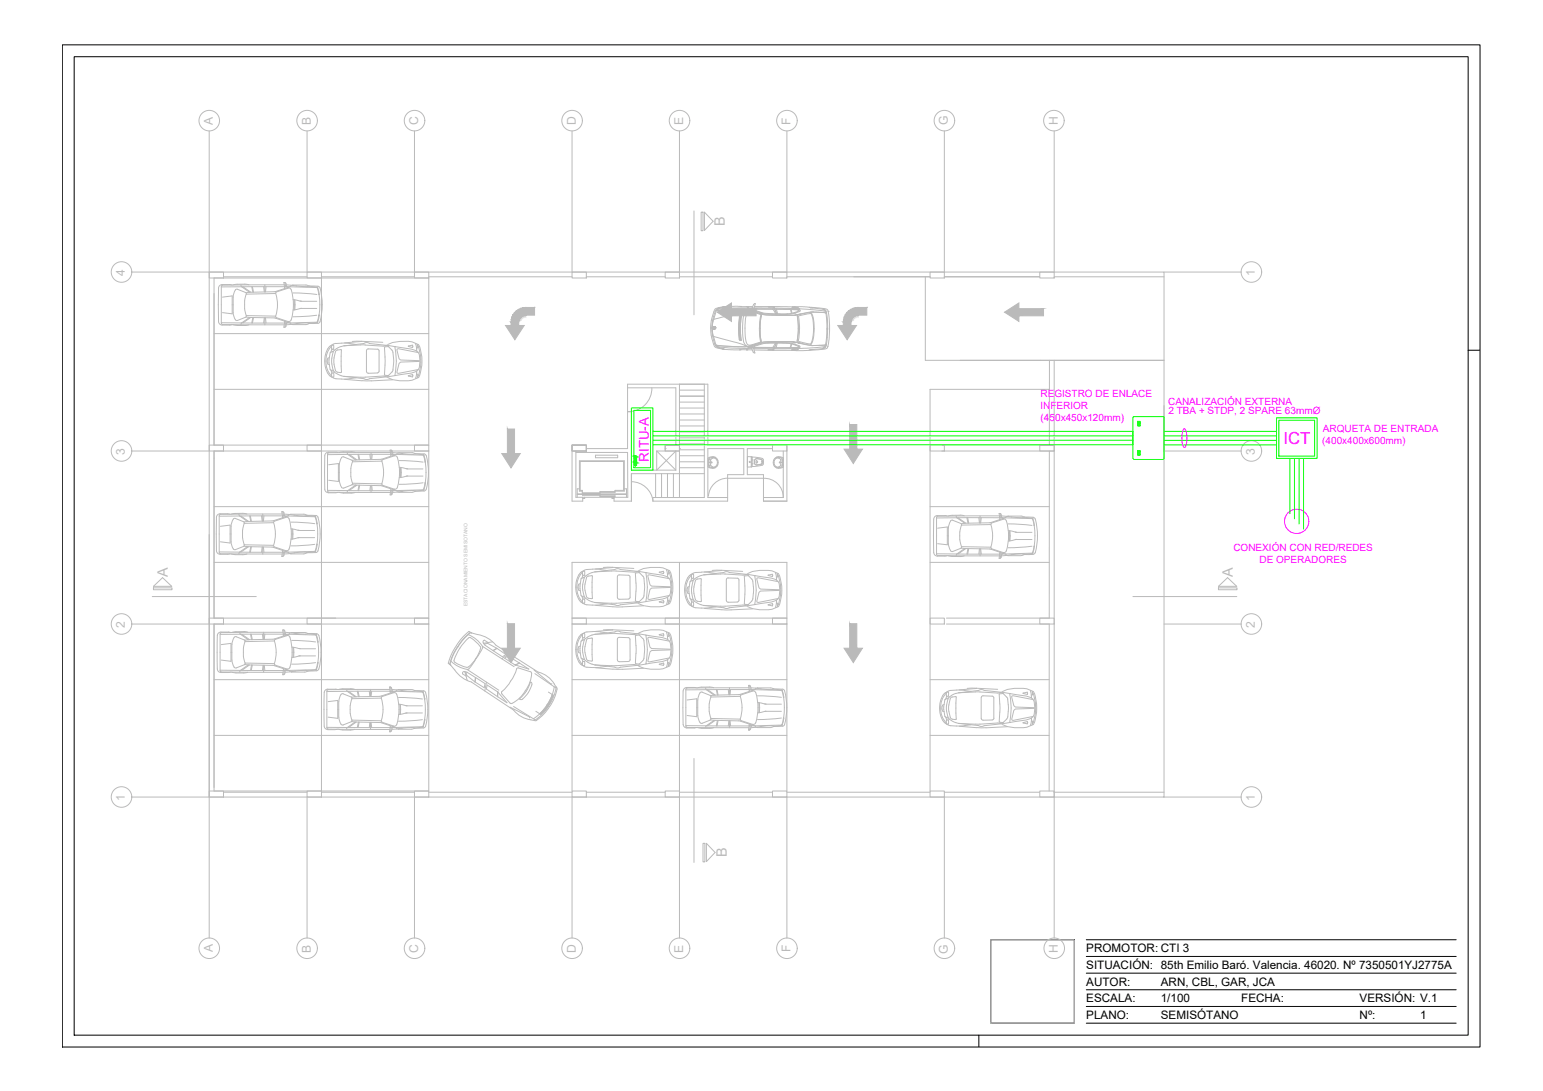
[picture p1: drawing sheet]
<svg xmlns="http://www.w3.org/2000/svg" width="594mm" height="420mm" viewBox="0 0 594 420" stroke-linecap="round" stroke-linejoin="round" font-family="sans-serif">
<defs><g id="words">
<text font-size="6.4" fill="#f0f" x="494.1" y="171">ICT</text>
<g font-size="5.5" fill="#bababa">
<text x="279.1" y="86.9" transform="rotate(-90 279.1 86.9)">B</text>
<text x="64.6" y="222.2" transform="rotate(-90 64.6 222.2)">A</text>
<text x="474.7" y="222.2" transform="rotate(-90 474.7 222.2)">A</text>
<text x="279.9" y="330" transform="rotate(-90 279.9 330)">B</text>
</g>
<text font-size="5.1" fill="#f0f" x="249.8" y="177.8" transform="rotate(-90 249.8 177.8)">RITU-A</text>
<g font-size="4.7" fill="#bababa">
<text x="81.9" y="48" transform="rotate(-90 81.9 48)">A</text>
<text x="119.6" y="48" transform="rotate(-90 119.6 48)">B</text>
<text x="161" y="48" transform="rotate(-90 161 48)">C</text>
<text x="221.6" y="48" transform="rotate(-90 221.6 48)">D</text>
<text x="263" y="48" transform="rotate(-90 263 48)">E</text>
<text x="304.3" y="48" transform="rotate(-90 304.3 48)">F</text>
<text x="365" y="48" transform="rotate(-90 365 48)">G</text>
<text x="407.2" y="48" transform="rotate(-90 407.2 48)">H</text>
<text x="48.1" y="106.3" transform="rotate(-90 48.1 106.3)">4</text>
<text x="483.1" y="106.3" transform="rotate(-90 483.1 106.3)">1</text>
<text x="48.1" y="175.2" transform="rotate(-90 48.1 175.2)">3</text>
<text x="483.1" y="175.2" transform="rotate(-90 483.1 175.2)">3</text>
<text x="48.1" y="241.8" transform="rotate(-90 48.1 241.8)">2</text>
<text x="483.1" y="241.8" transform="rotate(-90 483.1 241.8)">2</text>
<text x="48.1" y="308.4" transform="rotate(-90 48.1 308.4)">1</text>
<text x="483.1" y="308.4" transform="rotate(-90 483.1 308.4)">1</text>
<text x="81.9" y="366.8" transform="rotate(-90 81.9 366.8)">A</text>
<text x="119.6" y="366.9" transform="rotate(-90 119.6 366.9)">B</text>
<text x="161" y="367.1" transform="rotate(-90 161 367.1)">C</text>
<text x="221.6" y="367.2" transform="rotate(-90 221.6 367.2)">D</text>
<text x="263" y="366.9" transform="rotate(-90 263 366.9)">E</text>
<text x="304.3" y="366.7" transform="rotate(-90 304.3 366.7)">F</text>
<text x="365" y="367.3" transform="rotate(-90 365 367.3)">G</text>
<text x="407.2" y="367.1" transform="rotate(-90 407.2 367.1)">H</text>
</g>
<g font-size="4.5">
<text x="418.2" y="366.7">PROMOTOR: CTI 3</text>
<text x="418.2" y="373.2">SITUACIÓN: 85th Emilio Baró. Valencia. 46020. Nº 7350501YJ2775A</text>
<text x="418.2" y="379.6">AUTOR:</text>
<text x="446.9" y="379.6">ARN, CBL, GAR, JCA</text>
<text x="418.2" y="386">ESCALA:</text>
<text x="446.9" y="386">1/100</text>
<text x="477.9" y="386">FECHA:</text>
<text x="523.5" y="386">VERSIÓN: V.1</text>
<text x="418.2" y="392.4">PLANO:</text>
<text x="446.9" y="392.4">SEMISÓTANO</text>
<text x="523.5" y="392.4">Nº:</text>
<text x="546.8" y="392.5">1</text>
</g>
<g font-size="3.9" fill="#f0f">
<text x="400.6" y="152.7">REGISTRO DE ENLACE</text>
<text x="449.8" y="156">CANALIZACIÓN EXTERNA</text>
<text x="400.5" y="157.4">INFERIOR</text>
<text x="449.9" y="159.4">2 TBA + STDP, 2 SPARE 63mmØ</text>
<text x="400.7" y="162.1">(450x450x120mm)</text>
<text x="509.3" y="166.5">ARQUETA DE ENTRADA</text>
<text x="509.1" y="171.1">(400x400x600mm)</text>
<text x="474.9" y="212.3">CONEXIÓN CON RED/REDES</text>
<text x="484.9" y="216.9">DE OPERADORES</text>
</g>
<text font-size="1.9" fill="#bababa" x="180" y="233.5" transform="rotate(-90 180 233.5)">ESTACIONAMIENTO SEMISOTANO</text>
</g></defs>
<!-- layer: CAJETIN -->
<path d="M24 17.3h545.8v385.9h-545.8zM28.6 21.8h536.7v376.9h-536.7zM565.3 134.9h4.5M381.5 361.9h32.1v32.1h-32.1zM418.2 374.8h142.4M418.2 368.3h142.4M418.2 361.9h142.4M376.9 398.7v4.5M418.2 394h142.4M418.2 387.6h142.4M418.2 381.2h142.4" fill="none" stroke="#000" stroke-width=".39"/>
<!-- layer: 0 -->
<g fill="none" stroke="#bababa" stroke-width=".39">
<path d="M80.5 104.8h367.7v202.2h-367.7zM82.4 107.1h82.7v64.3h-82.7zM86 106.6h32.2M123.8 106.6h35.8M123.8 107.1v64.3M165.1 106.6h55.1M225.7 106.6h30.4M261.6 106.6h35.8M303 106.6h55.1M356.3 106.6v32.2h91.9M363.6 106.6h36.6M405.9 106.6h42.3"/>
<path d="M82.4 128.5h82.7M404.1 138.8l-.1 32.6M405.9 138.8v168.2M82.4 149.9h82.7M241.6 158.5h1.5v22.6h17.1v-7.4M241.6 149.4h18.6v22M261.6 148v34.4h-18.5v10.6h-6.7v-1.5h5.3l-.1-17.3h-19.9M271.2 148v43.6h-19.8v1.4h28.7v-10.2h6.3v-10h-13.9v18.8h7.6M404.1 149.9h-46v154.7M448.2 156.2v17.5M82.4 173.7h82.7v64.3h-82.7zM123.8 173.7v64.3"/>
<path d="M220.2 171.4v21.6h4.2v-1.5h-2.7v-17.8M256.1 172.8h.1M261.6 172.8h.1M297.4 171.4h-24.9v-23.4h-30.9v24.8h-15.9M301.6 173.7v17.9h-7.7M303 171.4v21.6h-9.1v-10.2h-6.2v-10h9.7M362.6 173.7h43.2M362.6 171.4h43.2M404 173.7v64.3h-39.6M82.4 195.1h82.7M280.1 184.2h13.8M358.1 195.1h45.9"/>
<path d="M80.5 205.9v101.1M82.4 216.6h82.7M220.2 216.6h82.8v21.4h-82.8zM261.6 216.6v21.4M358.1 216.6h45.9M82.4 240.3h82.7v64.3h-82.7zM123.8 240.3v64.3M261.6 240.3v64.3M364.4 240.3h39.6l-.1 64.3M82.4 261.7h82.7M220.2 261.7h82.8M358.1 261.7h45.8"/>
<path d="M82.4 283.2h82.7M220.2 283.2h82.8M358.1 283.2h45.8M86 305.1h32.2M123.8 305.1h35.8M165.1 305.1h55.1M220.2 304.6v-64.3h82.8v64.3M225.7 305.1h30.4M261.6 305.1h35.8M303 305.1h55.1M363.6 305.1h36.6M405.8 305.1h42.4"/>
<path d="M381.5 361.9h32.1v32.1h-32.1z"/>
<circle cx="80.6" cy="46.5" r="4"/>
<circle cx="118.2" cy="46.5" r="4"/>
<circle cx="159.6" cy="46.5" r="4"/>
<circle cx="220.3" cy="46.5" r="4"/>
<circle cx="261.6" cy="46.5" r="4"/>
<circle cx="303" cy="46.5" r="4"/>
<circle cx="363.6" cy="46.5" r="4"/>
<circle cx="405.8" cy="46.5" r="4"/>
<circle cx="46.8" cy="104.8" r="4"/>
<circle cx="481.8" cy="104.8" r="4"/>
<circle cx="46.8" cy="173.7" r="4"/>
<circle cx="481.8" cy="173.7" r="4"/>
<circle cx="46.8" cy="240.3" r="4"/>
<circle cx="481.8" cy="240.3" r="4"/>
<circle cx="46.8" cy="306.9" r="4"/>
<circle cx="481.8" cy="306.9" r="4"/>
<circle cx="80.6" cy="365.2" r="4"/>
<circle cx="118.2" cy="365.2" r="4"/>
<circle cx="159.6" cy="365.2" r="4"/>
<circle cx="220.3" cy="365.2" r="4"/>
<circle cx="261.6" cy="365.2" r="4"/>
<circle cx="303" cy="365.2" r="4"/>
<circle cx="363.6" cy="365.2" r="4"/>
<circle cx="405.9" cy="365.2" r="4"/>
</g>
<!-- layer: SIMBOLOGIA -->
<g fill="#bababa" stroke="#bababa" stroke-width=".39">
<path d="M193.2 249.6h7.1l-3.5 5.6z"/>
<path d="M325 249.6h7l-3.5 5.6z"/>
<path d="M386.7 120.2l5.6-3.5v7.1z"/>
<path d="M322.6 125.3h7.2l-3.6 5.6z"/>
<path d="M276.1 120.2l5.5-3.5v7.1z"/>
<path d="M194.6 125.3h7.2l-3.6 5.6z"/>
<path d="M325 173h7l-3.5 5.5z"/>
<path d="M193.2 174.7h7.1l-3.5 5.5z"/>
<path d="M195.4 240.2l2.7 9.4v-9.4zM195.4 240.2l2.7 9.4h-2.7z"/>
<path d="M327.1 240.2l2.8 9.4v-9.4zM327.1 240.2l2.8 9.4h-2.8z"/>
<path d="M392.3 121.6h9.5v-2.7zM392.3 118.9h9.5l-9.5 2.7z"/>
<path d="M330.3 121.4h3.4v-3zM330.3 118.4h3.4l-3.4 3z"/>
<path d="M329.3 118.5l1-.1v3zM329.3 118.5l.5 2.9h.5zM328.4 118.7l.9-.2 .5 2.9zM328.4 118.7l1 2.8 .4-.1zM327.5 119.2l.9-.5 1 2.8zM327.5 119.2l1.5 2.5 .4-.2zM326.7 119.7l.8-.5 1.5 2.5zM326.7 119.7l1.9 2.3 .4-.3zM326 120.4l.7-.7 1.9 2.3zM326 120.4l2.3 1.9 .3-.3zM326 120.4l2.3 1.9-2.9-1.1zM325.4 121.2l2.6 1.5 .3-.4zM325.4 121.2l2.6 1.5-3-.6zM325 122.1l2.8 1 .2-.4zM325 122.1l2.8 1h-3zM324.8 123.1l2.9 .5 .1-.5zM324.8 123.1l2.9 .5-3 .4zM324.7 124h2.9l.1-.4z"/>
<path d="M324.7 124l2.9 1.3v-1.3zM324.7 124l2.9 1.3h-2.9z"/>
<path d="M281.6 121.6h9.5v-2.7zM281.6 118.9h9.5l-9.5 2.7z"/>
<path d="M202.4 121.4h3.4v-3zM202.4 118.4h3.4l-3.4 3z"/>
<path d="M201.4 118.5l1-.1v3zM201.4 118.5l.5 2.9h.5zM200.5 118.7l.9-.2 .5 2.9zM200.5 118.7l1 2.8 .4-.1zM199.6 119.2l.9-.5 1 2.8zM199.6 119.2l1.5 2.5 .4-.2zM198.8 119.7l.8-.5 1.5 2.5zM198.8 119.7l1.9 2.3 .4-.3zM198.1 120.4l.7-.7 1.9 2.3zM198.1 120.4l2.2 1.9 .4-.3zM198.1 120.4l2.2 1.9-2.8-1.1zM197.5 121.2l2.6 1.5 .2-.4zM197.5 121.2l2.6 1.5-3-.6zM197.1 122.1l2.8 1 .2-.4zM197.1 122.1l2.8 1h-3.1zM196.8 123.1l3 .5 .1-.5zM196.8 123.1l3 .5-3 .4zM196.8 124h2.9l.1-.4z"/>
<path d="M196.8 124l2.9 1.3v-1.3zM196.8 124l2.9 1.3h-2.9z"/>
<path d="M327.1 163.5l2.8 9.5v-9.5zM327.1 163.5l2.8 9.5h-2.8z"/>
<path d="M195.4 165.2l2.7 9.5v-9.5zM195.4 165.2l2.7 9.5h-2.7z"/>
</g>
<!-- layer: AUTOS -->
<g fill="none" stroke="#bababa" stroke-width=".39">
<path d="M85.2 110.3v14.2M85.7 114.4l3.7-.4v6.9l-3.7-.5M89.3 109.8l-3.8-.2-1.1 .5-.3 .8v6.5v6.5l.3 .7 1.1 .6 3.8-.2M90.6 111.7l-.8 2.2v6.5M91.5 111.4l-.9 .3M91.5 111.4l3.1 1.2M92.8 109.7l.2 .7 3.1 2.2M93.5 110.4l3 2.1M94.2 115.9v3M94.2 118.9l.6 2.7M94.6 112.6l.3 .4-.7 2.8M95.9 109.7l-1.6-.3-4.7 .4"/>
<path d="M96.1 112.6l-1.4 .1M96.9 110.4l.5 2.1M97.2 110.4l.4 2.1M101.5 110.4l.3 2M102 109.7v2.7M102.4 110.4l-.2 2M106.1 113l-11.3 .3M109.5 109.7l-23.8 .1-.5 .5M109.5 110.4l-24.3 .1M109.6 110.4l-.1 .7M109.6 110.4l12.6 .3M109.6 110.6l-.3-1.8 .7 .2 .3 1.3 .7 .3"/>
<path d="M109.7 108.8l.3 1.7M110.2 109.7l2.4 .2M110.9 111l-4.5 1.5-.3 .3a15.3 15.3 0 0 1 0 9.2l.3 .3 4.5 1.5M110.9 111h.7a15 15 0 0 1 1.2 9.3l-.7 2.9-.5 .5-.7 .1M112.1 109.8l-.4 .6-5.8 1.9-9.8 .3M112.6 109.9l5.2-.1 1.2 .4M112.6 109.9l1.6 .2M112.8 112.8l9.2 .6M112.8 115.4l2.7 .6M113.3 115.4v4M113.5 115.5v3.8M114 110.1l4.2 .3 .8-.2"/>
<path d="M115.5 115.9l.6 .1M115.6 115.9l.3 .1M115.9 118.8h-.3M116.1 116h5.8M119 110.2l3.2 .5 .6 2.8M119 110.2h3.4M121.9 118.8h-6l-3.1 .6M122.2 110.6h.1M122.2 110.6l.2 .2M122.3 110.8l.6 2.7M122.4 110.2l.3 .1a8.3 8.3 0 0 1 1.3 5.4l-.1 4.1a7.8 7.8 0 0 1-1.2 4.7h-.3M122.9 113.5l.2 3.9-.2 3.9"/>
<path d="M276.5 118.9l-.7 .7 8-.4 4.1 .1M276.5 118.9h.1M278.7 118.2l-2.2 .7M278.8 118.2h.1M284.9 118l-6.1 .2M285 118h.1M285.1 118l2.5 .1M285.1 118h.1M287.5 119.5l-2.9 1.1-10 2.5M287.6 119.5l.4-.1 5.1 1.6a33.3 33.3 0 0 0-.1 10.9l-5.5 1.4M287.6 118.1l.9 1-.6 .2M287.6 118.1h.1"/>
<path d="M287.6 118.1h2.2M287.7 118.1l.1 .1M287.7 118.1h.1M287.8 118.2h.1M287.8 118.2l.8 .9M287.9 119.3h-6.4l-5.7 .3-1.3 3.8M287.9 119.3a4.7 4.7 0 0 0-1.9 4.6l-.1 3.8a7.4 7.4 0 0 0 1.1 5.2l.7 .5M287.9 119.3h.1M288.6 119.1h.1M288.9 119l1.7 .6M288.9 119l-.3 .1M289.5 119h-.6"/>
<path d="M289.5 118.8v.4l.6-.2M289.5 118.8h.1M289.6 118.6h-7.4l-6 .6M289.6 118.6a1.53 1.53 0 0 1 1.1-1.7l-.4 1.8M289.6 118.6l-.1 .2M290.1 119h.3M290.3 118.7l-.2 .3M290.3 118.7h.1M290.3 118.6l7.8 .1M290.4 119l.2 .6M290.4 119.1h7.2M290.5 118.1h7.2"/>
<path d="M290.7 119.5l3.4 1.1 4.5 .2M295.9 118.2h1.6zM297.6 118.1h.1M297.7 118.1l7.4 .1M297.7 118.1h.1M297.7 118.1l.1 .1M297.7 118.1l.2 .1M297.8 118.2h.1M297.8 118.2l.4 .8M297.9 118.2l.3 .8M297.9 118.2h.1M298.2 119h-7.8"/>
<path d="M298.2 118.7l9.4 .2M298.2 119h-.7l1.1 1.8M298.2 119l.8 1.8M298.2 119l9.5 .3M298.2 119h.7l.5 1.8M298.2 119h.1M298.9 119.1l5.4 .1M304.6 119.2l2.5 .1 .5 .3a13.5 13.5 0 0 1-8.2 1.2M305 118.4h1.6zM305.1 118.2h.5M305.1 118.2h.1M305.3 118.8l2.3 .1"/>
<path d="M305.6 118.2h.2a1.7 1.7 0 0 1 1.9 1M305.6 118.2h4.2l2.2 .3M307.1 118.4l.7 .9a.41 .41 0 0 1 .3 .4 .41 .41 0 0 1-.5 .4l-1.6 .5M307.2 119.3h.1M307.7 118.9l3.5 .2a15.8 15.8 0 0 1 6.6 1l.2 .3M307.7 119.2v.1M307.9 119.3l.1 .1M311.7 118.3l4.2 .4a2.92 2.92 0 0 1 2.9 .8v.4M312 118.5l.6 .1M312 118.5l.2 .1M312.6 118.6h.1M312.7 118.6l3.1 .4a2.25 2.25 0 0 1 2.2 .8 32.7 32.7 0 0 1-.3 14.1l-5.2 .7"/>
<path d="M317.2 119.2l-.4-.1 1.1 .7 .3 .7M318.8 119.9a32.2 32.2 0 0 1-.4 14.2l-1.3 .4-5.5 .4M318.8 119.9h.1M85.2 124.3l25.2 .1M85.2 124.5l.5 .5M85.7 125l23.8 .1M89.6 125l4.7 .3 1.6-.2M89.8 120.4l.2 1.4 .6 1.3M94.6 122.2l-3.1 1.2-.9-.3M94.7 122.1l1.4 .2M94.8 121.5l11.3 .3M94.8 121.6l-.2 .5"/>
<path d="M96.1 122.3l-3.1 2.1-.2 .7M96.1 122.3l9.7 .1 5.9 1.9 .4 .6M96.5 122.3l-3 2.1M97.4 122.3l-.5 2.1M97.6 122.3l-.4 2.1M101.8 122.4l-.3 2M102 122.4v2.7M102.2 122.4l.2 2M109.5 123.6l.1 .7M110 124.3l-.3 1.7M111 124.1l-.7 .3-.3 1.4-.7 .2 .3-1.8M114.2 124.6l-1.6 .3"/>
<path d="M119 124.6l-1.2 .4-7.6 .1M119 124.6l-.8-.3-4.2 .3M121.9 121.4l-9.1 .6M122.2 124.1l-11.8 .3M122.2 124.1l-3.2 .5M122.2 124.1h.1M122.4 124.5l-3.4 .1M122.8 121.3l-.6 2.8M122.9 121.3v.2M122.9 121.5l-.7 2.6M125 139a8 8 0 0 0 2 5.7M126.6 139.5l.5 2.8 1.3 .6"/>
<path d="M126.8 137.7a1.54 1.54 0 0 0-.8 1.4 1.54 1.54 0 0 0 .8 1.4M127.6 133l-.6 .4a7.5 7.5 0 0 0-2 5.7M127.7 133.3a8.9 8.9 0 0 0 0 11.5M127.7 133v1.4M127.7 134.3l-.4 1.4M128.1 132.8l-.3 .1M128.2 135.7l-.5 3.1 .5 3.7M128.4 132.9l-.7 .1M128.4 135.3l-1.3 .5-.4 3.7M128.4 132.8v1.7h-.7M128.6 137.8l.1 2.5M129.1 135.5l-.5 2.3"/>
<path d="M129.3 132.3l-1.2 .4M129.6 134.2l-1.3 1.4M131.3 133.4l-1.7 .8M131.4 134.9l.1 8.3-.3 .3M131.5 134.9l-.3-.3-1.5 .2-.5 .7M134.7 132.3l2.4 .4M134.7 132.3h-5.4M135.7 131.5l11.7 .3M139.3 131.5l-6.6 .5M140.6 132.9l7 .4 1.6-.4M140.6 132.8l-8.1 .3-1.2 .4M142.2 132.3l7.1 .8"/>
<path d="M142.2 132.2l-1.2-.3-.9 .4-7.7 .9M145.3 134.5l-3.5-.1-.6 .3-.1 8.4M145.3 134.5l.5 .1 .2 .5-.1 8.1-.6 .4-3.5 .2M148.2 137.4l-.2 6.9 1.5 .4M149.3 132.7a14.6 14.6 0 0 1 11.8 0 13.7 13.7 0 0 1 1.4 6.2M149.3 133l2.7 .5M149.4 133.5l-1.4 .3 .2 3.7M149.5 133.4l.2 .1M149.6 133.6l1.5 1.5 .2 .6M151.3 135.7a20.3 20.3 0 0 1 0 7l-1.8 1.9M157.2 133.3l1.6-.4 .1 .4M157.3 133.3v.1"/>
<path d="M158.9 133.2v.7l-1.7-.5M160 132.3l.4 2.4M160.4 134.7v.5M160.8 132.9a15.6 15.6 0 0 1 0 12.3M160.8 132.7l.1 1.2-.6 .2M160.9 135.8l-7.6-1.5-.5 .4 .9 3.5 .5 .4 7.3 .3M161.5 139.2l-7.3 .2-.5 .6-.9 3.3 .5 .5 7.7-1.5M161.7 139l-.3-2.4-.4-1-1-.6-1.6-.5-6.4-1 .6 5.6-.6 5.6 6.4-1 1.6-.5 1-.7 .4-1 .3-2.4M162.5 139.1a15 15 0 0 1-1.3 6.3 13.3 13.3 0 0 1-11.9 0M274.1 126.4l.3 2.7zM274.1 126.1v.3M274.4 123.2l1.3-3.9 .8-.6 2.2-.5h-.3a3.9 3.9 0 0 0-3.3 1.1 16.3 16.3 0 0 0 .3 14.3l3.1 .8-2.3-.7-.7-.4-1.2-4"/>
<path d="M274.4 129.1l1.3 3.8M274.5 123.4l-.4 2.7zM274.5 123.4l-.4 2.9 .4 2.9M274.6 126.2v.1M274.6 129.4l9.8 2.8 2.9 1.1M274.6 126.3h.1M274.6 126.3v.1M274.6 126.4l.1 .1M274.6 126.1v.1M274.6 126.1v.4M274.7 126.5v.1M274.7 126.1h-.1"/>
<path d="M274.7 126l-.1 .1M274.7 126l-.1 .5M274.7 126.5h.1M274.7 126h.1M274.7 126v.6M274.7 126.3h.1M274.7 126.2v.1M274.7 126.6l.1 .1M274.7 126.2h.1M274.8 126.6h.1M274.8 126.3v.4M274.8 125.9l-.1 .3"/>
<path d="M274.8 126.3v.1M274.8 126.5h.1M274.8 126.1h.1M274.8 126.1v.1M274.8 125.8l-.1 .2M274.8 125.9v.3M274.8 126v.1M274.8 126.6l.1 .1M274.8 125.9h.1M274.9 125.9l-.1 .2M274.9 126.5h.1M274.9 126.7h.1"/>
<path d="M274.9 125.9h-.1M274.9 126.6h.1M274.9 125.9v.8M274.9 126.5v.2M274.9 126l-.1 .1M274.9 125.9v.1M275 126h-.1M275 126h.1M275 125.9h-.1M275 125.9h.1M275 125.9v.4M275 126.5v.2"/>
<path d="M275 126.5l-.1 .2M275 126.5h.1M275 126.6h.1M275 126.1h.1M275.2 126.5h.1M275 126.7h.1M275 126l.1 .1M275.1 125.9h.1M275.1 126v.1M275.1 126.1h.1M275.1 126.6h.1M275.1 126.5h.1"/>
<path d="M275.1 125.9v.7M275.1 126.5h-.1M275.1 125.9l.1 .1M275.1 126.6l-.1 .1M275.1 126h.1M275.1 126.4h.1M275.1 126.1v.1M275.1 126.6v.1M275.1 126.2h.1M275.1 126.3v.1M275.1 126.2l.1 .1M275.2 126.3h-.1"/>
<path d="M275.2 126h.1M275.2 126.3h.1M275.2 126l-.1 .1M275.2 126.1h.1M275.2 126.2h.1M275.2 126v.6M275.2 126.5l-.1 .1M275.2 126.5v.1M275.2 126.1v.1M275.3 126.4l-.1 .1M275.3 126.1v.2M275.3 126v.1"/>
<path d="M275.3 126.3v.1M275.3 126.4v.1M275.7 132.9l7.1 .6h5l.6 .2-.4 .3M275.7 132.9l8.2 .6 3.8-.1M275.7 132.9l.6 .7M276 133.4l4.5 .6 7.3 .2M276.3 133.6h.1M276.4 133.6l2.2 .9M278.6 134.5h.1M278.7 134.5l6.3 .2M284.8 121.8l.6-.2a38.8 38.8 0 0 0 0 9.5l-.6-.1a22.6 22.6 0 0 1 0-9.2zM284.8 121.9l.6-.1-.4 4.6 .4 4.6h-.4a19.7 19.7 0 0 1-.2-9.1z"/>
<path d="M285 134.7h4.6M285 134.7h.1M285.1 121.8l-.4 3.8 .3 5.4M285.2 121.7l-.4 3.9 .3 5.5M287.5 134.7h.1M287.6 134.6h.1M287.6 134.6v.1M287.7 133.4h.1M287.8 120.2l1.2-.3 3.9 1.3a29.8 29.8 0 0 0-.1 10.5l-4.1 1.2a1.64 1.64 0 0 1-1.6-2l-.3-3.4a13.8 13.8 0 0 1 1-7.3zM287.8 134.3l-.2 .3M287.9 134.2h1.6M288 134l-.2 .3"/>
<path d="M288 134h.1M288.4 133.7l-.8 .9M288.4 133.7h.1M288.4 133.7h.3M289.3 133.8h-.6l1.9-.5-.4 .6M289.3 133.9v.1M289.3 134l.2 .2M289.9 133.9l-.6-.3v.3M289.9 133.9h.1M289.9 133.9h.3M289.9 133.9l.6 2a1.65 1.65 0 0 1-1-1.7M290.2 134.2h17.3l-2.3 .1"/>
<path d="M290.2 133.9l7.9 .1M290.3 134.8l7.2 .1M290.3 133.8h7.2M292.6 132.1l-4.6 1.4 .4 .2 4.4-1.3M292.6 132.1h.1M292.6 132.1l1.4-.4 3.1-.2 7.4 .1 3 .5-4.3-.5a43.2 43.2 0 0 0-10.6 .5zM292.7 120.7a48 48 0 0 0 12.1 .7l2.8-.3-2.5 .4h-6.3l-3.7-.2-2.4-.5a.6 .6 0 0 1 .6 .4 .6 .6 0 0 1-.2 .6 29.7 29.7 0 0 0 0 10.1l-.5 .2M292.7 120.7h.1M292.8 132.4h.1M292.8 132.4a39.8 39.8 0 0 1 13 .1h.1M292.9 120.5l1.9 .4 3.3 .2a22.5 22.5 0 0 0 7.9-.5M292.9 120.5l-4.4-1.4-.4 .2 4.6 1.4"/>
<path d="M292.9 120.5h.1M295.8 134.7h1.6zM297.5 134.9h8M297.5 134.9h.1M297.7 134.8l-.2 .1M297.7 134.8h.1M297.8 134.7l-.3 .2M298.1 133.9l.8-1.7-.8 1.7M298.1 134l-.4 .8M298.1 134l-.3 .8M298.1 133.9v.1M298.5 132.2l-4.5 .1-3.4 1"/>
<path d="M298.5 132.2l-1.1 1.7 .7 .1M298.5 132.2h.7M298.6 120.8h.8M298.8 133.9h5.4M299.2 132.2l-.4 1.7h-.7M299.2 132.2a14.1 14.1 0 0 1 8.3 1.2l-.6 .4-2.5 .1M304.6 132.4l-.4 1.5h.2M304.8 134.7h1.7zM304.8 132.5l-.4 1.4M304.9 120.6l-.3-1.4h-.3l.4 1.5M305 134.9h.1M305.9 132.5l1.3 .5a.54 .54 0 0 1 .6 .1 .54 .54 0 0 1 .1 .6l-.9 1"/>
<path d="M305.9 132.5h.1M306 120.6h.1M306.9 134.7h.1M307 133.8h.1M307.5 132.1h.1M307.5 132.1h.2M307.5 121.7l4.7-1a17 17 0 0 1-.1 11.8l-4.6-1.1a35.4 35.4 0 0 0 0-9.7zM307.6 121.1a.96 .96 0 0 0-.5 1.5 31.9 31.9 0 0 1-.2 9.1l.6 .4M307.6 133.9a1.65 1.65 0 0 1-2 1h-.1M307.6 133.9l-9.5 .1M307.6 133.9h.1M307.6 121.1h.1"/>
<path d="M307.7 132.1l.4 .1a22.6 22.6 0 0 0 9.6 .7M307.7 132.1h.1M307.8 121h.1M307.8 121l-.1 .1M307.8 133.8h-.1M311.9 134.7l-2.6 .3-3.8-.1M312 134.7h-.1M312.2 120.3l-4.8 .9a.81 .81 0 0 0-.2 1.4 32.3 32.3 0 0 1-.2 9.1l5.1 1.2M312.5 134.6l-.6 .1M312.5 134.6h.1M317.7 132.9h.1M317.7 120.4l-5.3-.3-4.6 .9"/>
<path d="M317.7 120.4h.1M317.7 120.4h.3M317.8 132.9l-.1 .3a33.3 33.3 0 0 1-10.2 1M318 120.4a40 40 0 0 1-.2 12.5M318 120.4l.2 .1M318.1 132.8l-.3 .8-1.1 .6h.4M318.1 132.8l-.3 .1M318.2 120.5l-6-.3a15.4 15.4 0 0 1 .8 10.9l-1 1.9 6.1-.2M318.5 126.3l.1 .8zM127 144.7l.4 .3M127.4 142.5l.3 1.3M127.7 143.8v1.3l-.3-.1"/>
<path d="M127.7 145.1l.7 .2M127.9 145.2l.2 .1M128.1 145.4l1.3 .4M128.3 142.4l.5 .9M128.4 143.6l-.7 .1M128.4 143.6l.1 1.6M128.6 140.3l.7 2.6 .4 .4 1.5 .2M128.8 143.3l.8 .6M129.4 145.9l2.1 .1M129.6 143.8l1.7 .8M131.3 144.7l1.2 .3 6.9 .3 8.2-.5 1.6 .4M132.4 144.9l7.7 .9 .9 .4 8.4-1.1"/>
<path d="M132.7 146.1l6.6 .5M137.1 145.5l-5.6 .5M141.1 143.1l.2 .4 .5 .2M151.1 146.3l-11.7 .3M152 144.7l-2.7 .4M157.2 144.7l1.7-.5v.5l-.1 .5-1.6-.4M157.3 144.7v.1M160.1 145.5l-.1 .3M160.3 144l.6 .1-.1 1.3M160.4 143.4l-.3 2.1M160.5 142.9l-.1 .5M126.1 175.1l24.4-.1-.1 .7"/>
<path d="M126.6 179l3.7-.5v6.9l-3.7-.4M130.2 174.3l-3.8-.1-.8 .2-.5 .7-.1 13.3M130.6 179v6M130.7 179a3.5 3.5 0 0 1 1.4-3.1l3.4 1.3 .2 .4-.6 2.8v3.1l.6 3-3.6 1.5a3.1 3.1 0 0 1-1.4-3.1M132.2 174h3.4l1.2 .3M132.2 174l-1.7 .3M133.7 174.3l.2 .7 3 2.1M134.4 175l3 2.1M135.7 177.8l11.3-.2 .7 4.3-.7 4.4M136.9 177.1l-1.3 .2M137.8 175l.4 2.1M138.1 175l.4 2.1"/>
<path d="M142.4 175l.2 2M142.9 174.2v2.8M143.3 175l-.2 2M147 177.6l.3-.6 4.5-1.4h.7a13.6 13.6 0 0 1 1.3 7.8l-.1 .7a7.5 7.5 0 0 1-1.2 4.2h-.7l-4.5-1.4-.3-.6M150.4 174.3l-24 .1-.3 .4v14.3M150.5 174.9h.8M150.5 175.1l-.3-1.7 .7 .1 .3 1.4 .7 .3M150.6 173.4l.3 1.7M151.1 174.3l2.3 .2M151.3 175l11.8 .3M152.6 175l-5.9 1.9-9.8 .2M153 174.4l-.4 .6"/>
<path d="M153.4 174.5l5.3-.2 1.2 .5M153.5 174.4l1.6 .3M153.7 177.4l9.2 .6M153.7 180l3.1 .5 6 .1M154.9 174.7l3.6 .3 1.4-.3M159.9 174.8l2.9 .3M159.9 174.8l3.6 .1a7.8 7.8 0 0 1 1.4 5.4l-.1 4.1-.7 4M162.9 175.1l.2 .1M163.1 175.2l.6 2.9M163.1 175.2h.1M163.1 175.2l.7 2.6M163.7 178.1l.3 3.9-.3 3.8"/>
<path d="M163.8 177.8v.2M84.4 198.5v14.3l.5 .4M88.5 198l-3.8-.1-1.1 .5-.3 .8v6.5v6.4l.3 .8 1.1 .5 3.8-.1M90.5 197.7h3.4l1.2 .3M90.6 197.7l-1.7 .3M90.7 199.7l-.3-.1a3.1 3.1 0 0 0-1.4 3.1v6a3.5 3.5 0 0 0 1.4 3l3.4-1.3 .2-.6M90.7 199.7l3.3 1.4-.6 3M92 198l.2 .7 3.1 2.1M92.7 198.7l3 2.1M96.1 198.7l.4 2.1M96.4 198.7l.4 2.1M100.7 198.6l.3 2.1"/>
<path d="M101.2 198v2.7M101.6 198.6l-.2 2.1M108.7 198l-23.8 .1-.5 .4M108.7 198.7l-24.3 .1M108.8 198.7l-.1 .7M108.8 198.6l12.6 .4M108.8 197.1h-.3l.3 1.7M108.8 197.1l.5 .3 .4 1.4 .5 .1M108.9 197.1l.3 1.7M109.4 198l2.3 .2M111.3 199.8l-.9-.6-4.8 1.5M111.3 198.1l-.4 .6-6.1 1.9"/>
<path d="M111.3 199.8a20.3 20.3 0 0 1 0 11.6M111.8 198.2l1.6 .2M113.2 198.4l3.6 .3 1.4-.3M117 198l-5.3 .2M117 198l1.2 .5M118.2 198.5l3.2 .4M118.2 198.5l3.7 .1a8.3 8.3 0 0 1 1.3 5.4l-.1 4.1a7.8 7.8 0 0 1-1.2 4.6l-3.7 .1M121.4 198.9l.6 2.9M121.4 198.9l.7 2.8M125 188.4l.6 1.1 .8 .2M126.1 188.8l24.3 .2M126.1 189.1l.5 .4 23.8 .2"/>
<path d="M126.4 189.8h3M130.2 189.6l-.9 .1M130.5 189.6l1.7 .3M135.6 186.6l1.3 .2M135.7 186.1l11.3 .3M136.8 189.6l-4.6 .3M136.9 186.8l-3 2.1-.2 .7M136.9 186.8l9.8 .2 5.9 1.9M137.4 186.8l-3 2.1M138.2 186.9l-.4 2.1M138.5 186.9l-.4 2.1M142.6 186.9l-.2 2.1"/>
<path d="M142.9 186.9v2.8M143.1 186.9l.2 2.1M150.4 188.2l.1 .7M150.5 188.8l-.3 1.8 .8-.4M150.9 188.8l-.3 1.8M151.9 188.7l-.7 .3-.2 1.2M152.6 188.9l.4 .6M153.4 189.5l-2.3 .2M153.7 189.6h5M154.2 180v3.9M154.4 180v3.9M155.1 189.2l-1.7 .2 .3 .2"/>
<path d="M156.5 180.5l.3 .1M156.8 183.3l-.3 .1M157 183.3h5.8M157 183.3l-3.3 .6M159.1 188.9l.8 .2M159.1 188.9l-4.2 .3M159.9 189.1l-1.2 .5M162.8 188.8l-2.9 .4M162.9 185.9l-9.2 .6M163.1 188.4v.3l-12.6 .3M163.1 188.7l-.2 .1M163.1 188.7h.1"/>
<path d="M163.3 189.1h-3.4M163.6 186l-.5 2.4M163.7 185.8l-.1 .2M163.8 185.9l-.7 2.8M164.1 188.4l-.8 .7M360.6 199.5l24.3-.1v.7M364.7 198.7l-4.2-.1-.7 .5-.3 .8-.1 6.5 .1 6.5 .3 .7 1.1 .6 3.8-.2M366.7 198.5l3.4-.1 1.2 .2M366.7 198.5l-1.7 .3M368.2 198.7l.2 .7 3 2.1M368.8 199.4l3.1 2.1M372.3 199.4l.4 2.1"/>
<path d="M372.6 199.3l.4 2.2M376.9 199.3l.2 2.1M377.3 198.7v2.7M377.8 199.3l-.2 2.1M384.8 198.7l-24 .2-.2 .3v14.3l.4 .4M385 199.3h.8M385 197.8l.4 1.7M385.4 198.1l.3 1.2M385.5 198.1l-.8-.4 .2 1.9M385.6 198.7l2.3 .2M385.7 199.3l.7 .3M385.7 199.4l11.8 .3"/>
<path d="M386.3 199.9l.7 .1 .4 .5M386.3 200l-4.6 1.4M387.1 199.4l-6 1.9-9.7 .2M387.5 198.8l-.4 .6M387.9 198.9l1.6 .2M388.1 198.8h5M388.1 198.7l-.2 .1M389.4 199.1l4.2 .3 .8-.2M393.2 198.8l1.2 .4M394.3 199.2l3 .4M394.4 199.1h.5a5.4 5.4 0 0 1 3.5 .5 22 22 0 0 1-.1 13.7l-3.9 .3M397.3 199.6l.2 .1"/>
<path d="M397.6 199.6l.6 2.8M397.6 199.6h.1M397.6 199.6l.6 2.9M84.4 212.6l25.2 .1M84.9 213.3l23.8 .1M84.9 202.7l3.7-.5v6.9l-3.7-.4M88.9 213.3l1.7 .3M93.4 204.1v3.1M93.4 207.2l.7 2.6M93.9 210.4l1.4 .1M94 209.8l11.3 .2M95.1 213.3l-4.6 .3"/>
<path d="M95.3 210.5l-3.1 2.1-.2 .7M95.3 200.8l-1.4 .2M95.3 210.5l9.5 .2M95.7 210.5l-3 2.1M96.5 210.6l-.4 2.1M96.8 210.6l-.4 2.1M101 210.7l-.3 2M101.2 210.7v2.7M101.4 210.7l.2 2M104.8 200.6l-9.5 .2M104.8 210.7l6.1 1.9 .4 .6M105.3 201.3l-11.3 .2"/>
<path d="M105.3 210l.3 .6 4.5 1.4h.7l.5-.6M105.3 201.3l.7 4.3-.7 4.4M105.6 200.7l-.3 .6M108.7 211.9l.1 .7M108.8 212.5l-.3 1.8h.3M109.2 212.6l-.3 1.7M109.3 213.9l-.5 .3M110.2 212.4l-.7 .3-.2 1.3M111.7 213.1l5.3 .2M112 201.1l9.2 .6M112 203.7l2.7 .5M112.5 203.7v3.9"/>
<path d="M112.7 203.8v3.8M113.4 212.9l-4 .5M114.7 204.2l.6 .1M114.8 204.2l.3 .1M115.1 207.1h-.3M115.3 204.3h5.8M115.3 207.1h5.8M115.3 207l-3.3 .7M118.2 212.9l-1.2 .4M118.2 212.8l-.8-.2-4.2 .3M121.1 212.5l-2.9 .4M121.2 209.6l-9.2 .6"/>
<path d="M121.4 212.3l-11.8 .4M121.4 212.4l-.2 .1M121.6 212.2l-.2 .2M122 209.5l-.6 2.9M122.1 201.7l.2 3.9-.2 3.9M122.1 209.6v.2M122.1 209.8l-.6 2.4M224.7 219.9l-.2 .1M231.3 219.4l2.5 .3M231.4 219.3l-3.3-.1-2.4 .2-1 .3M235.8 218.5l8.2 .4M235.9 218.5h-3.6"/>
<path d="M236 218.6l-6.7 .5M245.8 220l-1.6 .3-7.8-.4-7.3 .3a7.4 7.4 0 0 0-4 2l-.2 .5M245.9 219.8a14.4 14.4 0 0 1 11.9 0 13.7 13.7 0 0 1 1.3 6.2M256.7 219.4l.4 2.8M257.4 220l.4 .7 .8 4.8M257.4 219.7l.1 1.3-.5 .1M274.2 219.7l11.7 .3M277.9 219.7l-6.7 .6M360.6 213.3l25.2 .1M361 214l23.8 .1M361 203.4l3.7-.5v6.9l-3.7-.4M365 214l1.7 .3"/>
<path d="M365.1 203.4v5.9M365.2 209.3l.2 1.4 .6 1.4M366 212.1l.8 .3M366 200.6l-.6 1.4-.2 1.4M366.8 200.4l3.1 1.2M366.8 200.3l-.8 .3M369.5 204.9v3M369.6 207.9l.6 2.6M369.9 211.2l-3.1 1.2M370 201.6l.2 .6 11.3-.2 .7 4.4-.7 4.3-11.4-.2M370.1 211.1l1.3 .1M370.2 210.5l-.2 .6"/>
<path d="M370.2 202.2l-.6 2.6M371.3 214.1l-1.2 .2h-3.4M371.4 211.2l-3 2.2-.2 .6M371.4 211.2l9.7 .2 6 2M371.4 201.5l-1.3 .2M371.9 211.2l-3.1 2.2M372.7 211.2l-.4 2.2M373 211.2l-.4 2.2M377.1 211.3l-.2 2.1M377.3 211.3v2.8M377.6 211.4l.2 2M381.5 210.7l.3 .6"/>
<path d="M381.7 211.3l4.6 1.5M381.8 201.4l-.3 .6M384.9 212.6v.7M384.9 213.2l-.2 1.8h.3l.4-1.7M385.5 214.6l-.5 .4M385.7 213.4l-.3 1.2M386.4 213.1l-.7 .3 11.8-.4-.2 .1M387.1 213.3l.4 .6M387.5 200.5a18.6 18.6 0 0 1-.3 12.1l-.9 .2M387.9 213.9l-2.3 .2M387.9 213.9l.2 .1M388.1 214h5"/>
<path d="M388.1 201.8l9.2 .5M388.2 204.3l3.2 .7M388.6 204.4v3.9M388.9 204.4v3.9M389.5 213.6l-1.6 .3M391 204.9l.3 .1M391.3 207.7l-.3 .1M391.4 205h5.9M391.4 207.8h5.9M391.4 207.7l-3.2 .7M394.4 213.5l-1.2 .5M394.4 213.6l-.8-.3-4.2 .3"/>
<path d="M397.3 213.2l-3 .4M397.3 210.4l-9.2 .5M397.6 213.1h.1M398.1 210.4l-.5 2.7M398.2 202.4l.3 4-.2 4.1M398.2 210.3l-.1 .2M398.3 210.5l-.7 2.6M222.9 231l1.4 1.2M223.4 224.7a1.66 1.66 0 0 0-.6 2.6l.6 .2M224 229.5l.5 1.3M224.3 220.4a8.8 8.8 0 0 0 0 11.5M224.3 220.1l.7-.2v1.7"/>
<path d="M224.4 221.5l.6 .1M224.4 221.5l-.2-1.4-.2 .1a8.7 8.7 0 0 0-1.1 10.7M224.5 232.3l.3 .1M224.5 221.5l-.5 1.3M224.7 232.5l1.3 .4h5.4M224.9 222.7l-.6 3.6 .7 3.5 1.2 1.1 1.8 .8M225 230.6l-.7 .2v1.4M225 222.3l-1.3 .6-.4 3.4 .4 3.1 1.3 .6M225 230.6l.1 1.7-.8-.1M226.6 230.4l-.8-.7-.6-2.8v-1.5l.7-3.1 .7-.5 1.4-.1 .1 8.7h-1.5M228 231.7l1.1 .4 8.2 .2M229 232l7.7 .9"/>
<path d="M229.3 233.1l8.5 .7 9.9-.5M233.8 232.5l-2.5 .4M236.7 232.9l1.3 .3 .8-.3M237.7 222.1v8M237.7 230.1l.2 .5 .5 .2M237.7 222.1l.2-.5 .5-.2 3.5 .1 .7 .7M241.9 230.7l-3.5 .1M242.6 222.2v7.8l-.6 .7M244.7 231.3l1.4 .4M245.8 232.2l-1.6-.3-7 .4M245.9 220l2.8 .5M246 220.1l-8.4-1.1-.9 .3-7.7 1"/>
<path d="M246 232.1l-7.2 .8M246.1 220.5l-1.5 .3 .3 5.3-.3 5.3M246.1 220.5l1.4 1.4M247.5 221.9l.4 .8 .2 2.1M247.6 230.3l-1.5 1.4M248.1 224.8l-.2 4.7-.4 .8M248.7 220.5l6.3 1 2.6 1.2a8.5 8.5 0 0 1 0 6.8l-2.6 1.2-6.3 1 .5-5.6zM248.7 231.7l-2.8 .5M253.9 220.4l1.5-.4 .2 .4-.1 .5-1.6-.4M255.6 231.6l-.2 .6-1.6-.4 1.7-.5 .1 .3M256.7 232.5v.3M257 231.1l.5 .1-.1 1.3"/>
<path d="M257.1 230l-.1 .4M257.1 230.4l-.3 2.1M257.6 222.8l-7.7-1.4-.5 .4 .9 3.4 .6 .5 7.2 .3M258.1 226.2l-7.2 .3-.6 .5-.8 3.7 .4 .2 7.7-1.5M258.7 225.5a15.1 15.1 0 0 1-1.3 6.7M259.1 226.2a13.7 13.7 0 0 1-1.3 6.3 13.6 13.6 0 0 1-11.9 0M264.8 222.4a10.1 10.1 0 0 0 0 9.7M264.8 232.1l1.4 1.2M265.2 227.7l.5 2.8 1.2 .6M265.2 226.8v.9M265.3 225.9a1.69 1.69 0 0 0-.5 2.5l.6 .2M265.5 221.6l-.7 .8"/>
<path d="M265.9 230.7l.5 1.2M266.2 221.2l-.7 .4M266.2 221.5a8.9 8.9 0 0 0 0 11.5M266.2 232l.1 1.4 .7 .1M266.3 232l.6-.2 .1 1.7M266.4 233.4l.3 .2M266.4 222.7l-.5 1.2M266.7 233.7l1.2 .4a26 26 0 0 0 7.8-.4M266.7 221l-.3 .1M266.8 223.9l-.6 3.2 .6 3.6M266.8 230.7l.6 .8M266.9 223.4l-1.2 .6-.5 2.8"/>
<path d="M267 221.1l-.1 1.7-.7-.3v-1.3l.7-.1M267.2 228.5l.6 2.6 .7 .4M267.2 226.1v2.4M267.3 231.5l1.9 1.1 1.8 .6 6.4 .3M268.5 223l-.7 .4-.6 2.7M269.7 222.8l-1.2 .2M269.8 222.8l.2 .2v8.4l-.2 .3-1.3-.1M270 220.4l-2.4 .1-.9 .4M270.1 220.3l5.6 .6M271 233.1l7.7 1M271.2 234.3l6.7 .5M277.4 221.1l-6.4 .3-1.8 .5a3.5 3.5 0 0 0-2.4 1.9"/>
<path d="M277.5 221l8.6 .5 1.6-.4M278 234.8l3.5 .1M278.7 234l1.3 .3 .8-.3M279.2 233.4l-1.8 .1M279.6 223.3v8M279.7 231.2l.2 .5 .5 .2M280.3 222.6l3.6 .1 .6 .4v8.1l-.6 .6M280.4 222.5l-.5 .2-.2 .5M280.7 220.5l9.9 1.2M280.8 220.5l-1.3-.4-.8 .4-7.7 .9M283.9 231.9h-3.6M287.8 233.4l-1.7-.4-6.9 .5"/>
<path d="M287.9 220.9a14.3 14.3 0 0 1 11.8 0 14.3 14.3 0 0 1 1.3 6.3M287.9 233.3l-7.2 .8M289.5 231.5l-1.4 1.3-1.3-.1-.2-.2M289.7 234.5l-8.2 .4M289.8 223.8l-.2-.5-1.5-1.6-1.5 .1 .2 5.4-.2 5.3M289.8 223.9l.3 2.1M290.1 228.5l-.3 2.1-.3 .8M290.1 226v2.5M290.6 232.8l-2.7 .5M297.5 221.4l-.2-.3-1.6 .4 1.7 .5 .1-.3M297.5 221.4v.3M297.5 232.8v.2"/>
<path d="M297.5 232.8l-.1-.3-1.6 .4 1.6 .4 .1-.3M298.6 220.5l.4 2.9M298.9 232.2l.5 .1-.1 1.3M299 231.1v.5M299 231.5l-.4 2.5M299.3 221.1l.4 .8 .9 4.8M299.3 220.9l.1 1.3-.5 .1M299.5 224l-7.6-1.5-.5 .5 .8 3.4 .6 .5 7.2 .2M300 227.4l-7.2 .2-.6 .5-.8 3.5 .5 .4 7.6-1.5M300.3 227.2l-.3-2.4-.5-1-1-.7-1.5-.5-6.4-.9 .6 5.5-.6 5.6 6.4-.9 1.5-.5 1-.7 .5-1 .3-2.4M300.6 226.6a15.6 15.6 0 0 1-1.3 6.8M301 227.3a15.6 15.6 0 0 1-1.3 6.3 13.7 13.7 0 0 1-11.8 0"/>
<path d="M83.6 251.2l.2 6.9 .5 .6 .8 .3M84.7 244.3l24.4-.1-.1 .7M84.7 258.1l24.4 .1M84.7 244.1v14.3M84.8 258.3l.4 .5 23.8 .1M85 243.4l3.8 .2M85.1 243.4l-.8 .3-.5 .6-.2 6.9M85.2 248.2l3.7-.4v6.9l-3.7-.5M88.8 258.8l-3.8 .2M89.2 258.8l1.6 .3M89.3 248.2v6M89.3 254.2l.3 1.4 .6 1.3"/>
<path d="M90.2 245.5l-.6 1.3-.3 1.4M90.8 259.2h3M91 245.2l-.9 .3M91 245.2l3.1 1.3M92.3 243.5l.3 .7M92.5 244.2l3.1 2.2M92.6 258.2l-.3 .7M93 244.2l3.1 2.1M93.7 252.7l.7 2.7M93.8 243.2l-4.6 .4M93.8 243.2l1.6 .3M94.1 256l-3.1 1.2-.9-.3"/>
<path d="M94.1 246.5l.3 .5 11.2-.2M94.2 255.9l1.4 .2M94.3 255.4l11.4 .2 .3 .5 4.4 1.5M94.4 255.4l-.3 .6M94.4 247l-.7 2.7v3M95.4 258.9l-1.6 .3M95.6 256.1l9.7 .2 6 1.9 .3 .5M95.6 246.4l-1.4 .1M95.6 256.1l-3.1 2.1M96.1 256.1l-3.1 2.1M96.5 244.2l.3 2.1M96.7 244.2l.4 2.1"/>
<path d="M96.8 256.1l-.3 2.1M97.1 256.1l-.4 2.1M101 244.2l.3 2.1M101.3 256.2l-.3 2M101.5 243.5v2.8M101.5 256.2v2.7M101.8 256.2l.2 2M102 244.2l-.2 2.1M105.6 246.8l.7 4.4-.7 4.3M106 246.3l-.3 .5M109 243.5l-23.8 .1-.4 .5M109 257.4l.1 .7"/>
<path d="M109.1 244.2l12.6 .4M109.1 258.1l-.3 1.7h.4M109.2 242.6h-.4l.3 1.8M109.2 242.6l.3 .1 .5 1.6 .5 .2M109.2 242.6l.3 1.7M109.5 258.1l-.3 1.7M109.8 243.5l7.5 .1 1.2 .4M109.9 258.3l-.3 1.2-.4 .3M109.9 258.2h-.8M110.4 244.8l-4.5 1.5M110.5 244.8h.7a13.9 13.9 0 0 1 1.2 7.9l-.1 .7a7.5 7.5 0 0 1-1.1 4.1l-.7 .1M110.5 257.9l-.6 .4"/>
<path d="M111.2 244.3l-5.9 1.9-9.7 .2M111.6 243.6l-.3 .6M112.1 243.7l1.6 .2M112.3 246.6l9.2 .6M112.4 249.2l2.7 .6M112.8 249.3v3.9M113.1 249.3v3.9M113.6 243.9l4.1 .3 .8-.2M113.7 258.5l-1.6 .2M115.1 249.7l.5 .1M115.2 249.8h.3M115.5 252.6h-.3"/>
<path d="M115.6 249.9h5.9M118.5 244l3.2 .5M118.5 244h3.4M121.5 252.6h-6.1l-3 .6M121.5 255.2l-9.2 .6M121.7 257.9l-11.8 .3M121.7 257.6v.3M121.7 244.7l.7 2.6M121.7 244.5v.2M121.7 257.9l-4.4 .9-7.5 .1M121.8 244.4h.1M121.8 244.4a27.6 27.6 0 0 1 .7 10.9"/>
<path d="M121.8 257.9h.1M121.9 257.7l-.1 .2M121.9 244.1l.8 .6M121.9 258.3l-3.4 .1-.8-.2-4.1 .2M122.4 255.1l-.7 2.6M122.5 255.3l-.6 2.4M122.8 244.7a22.6 22.6 0 0 1-.4 13.4l-.5 .2M173.7 254.7a10.6 10.6 0 0 0 6.6 3l.2-.1M175.1 257.9a11.3 11.3 0 0 0 6.4 4.8l16.3 10.8M177.1 249.6l-.4 .6a10.5 10.5 0 0 0-1.8 4.6 12.3 12.3 0 0 0 4.9 2.2M178.9 258.7l-.7 .1-.1 .7 1.4 .9M178.9 258.7h.1"/>
<path d="M179 258.7l.9 .2 3.1 2-.2 1.7-3.1-2.5-.3-1.3M179 258.7l.9 3.4M179.9 257.9l12.2 7.9M180.3 256.8l-.6 .2M180.4 244.4a10.7 10.7 0 0 1 5.5 4.9l-.1 .2M181 243.6l2.9 .8M181.1 243.6a25.1 25.1 0 0 0-7.9 12l1.8 2.4M181.2 243.7a24.9 24.9 0 0 0-7.9 12.1M181.5 243.8l-.9-.7a25.2 25.2 0 0 0-8 12.3l1 .6M183.2 253.6l-1.1 1.5-1.7 1.7M183.9 244.4a11.3 11.3 0 0 1 6.9 4M184.9 249.1a9.8 9.8 0 0 0-4.2-3.6l-1.8 1.7-1.8 2.4"/>
<path d="M184.9 249a7.3 7.3 0 0 1-1.7 4.6M185.7 248.9l12.2 7.9M185.8 249.5l-1.7 3-3.6 5.1M186.1 247.7h.1M186.2 247.7l3.6 2.8 1.4-.9-3.4-1.8-1.4 .2M186.3 246.6l1.6 .8M186.3 246.7l-.3 .4 .1 .5M189.6 247.2l-3.4 .5M189.9 250.6l1.5-.9 3.4 2.4-1.4 .8zM190.8 248.4l16.4 10.5M194.3 253.5l1.3-.9 8 5.1a19.8 19.8 0 0 1-9.3-4.2zM196 251.7l-2.8 2"/>
<path d="M199.7 257.2h-.3a1.91 1.91 0 0 0-.9 1.8l-1.9 3.3M199.7 257.3l4.5 1.4M200 255.4l-1.6 .7M204.2 258.7l.5 .6M204.7 259.3a12 12 0 0 1-2.4 6.7M205.6 258.1l6.6 5.4 .3-.2M205.9 259.4l8.2 5.6M207.3 258.9a10.6 10.6 0 0 1 6.9 5.7M223.3 249.7l.4 3.7 1.3 .6M223.4 248.8a1.66 1.66 0 0 0-.6 2.5l.6 .2M223.6 255.8l.4 .3M224 256.1l.3 .1"/>
<path d="M224 253.6l.5 1.2M224.2 244.1l-.2 .1a8.9 8.9 0 0 0-.4 11.7M224.3 244.4a8.8 8.8 0 0 0 0 11.5M224.3 244.1v1.4l.7 .2M224.3 244.1l.7-.1v1.7M224.4 251.3l.8 2.9a7.9 7.9 0 0 0 3.9 1.9l7.3 .3 7.8-.5 1.6 .4M224.5 256.3l.3 .2M224.5 245.6l-.5 1.2M224.7 243.9l-.2 .2M224.7 256.6l1.3 .4 5.4-.1M224.9 246.8l-.6 2.7 .1 1.8M225 254.7l-.7 .1v1.4"/>
<path d="M225 246.3l-1.3 .6-.4 2.8M225 254.7l.1 1.7-.8-.2M225.3 249l-.1 1.9 .6 2.8 .8 .7M226 243.4l-1.3 .4M226.6 245.9l-.7 .4-.7 2.7M226.6 245.9l1.3-.2 .2 .2M228.1 246v8.4l-1.5 .1M229 256l7.7 .9 .9 .3 1.2-.3M229.3 257.2l6.7 .5M231.3 243.4l2.5 .4M231.4 243.4h-5.4M233.8 256.6l-2.5 .3"/>
<path d="M235.5 244l-6.4 .3a6.7 6.7 0 0 0-4.1 2.2l-.1 .2M235.5 243.9l8.7 .5 1.6-.4M235.8 242.5l8.2 .5M235.9 242.5l-3.6 .1M236 242.6l-6.7 .6M237.7 246.1v8.1M237.7 246.1l.2-.5 .5-.2 3.5 .2 .6 .4 .1 8.1-.6 .6M237.7 254.1l.2 .5 .5 .2M241.9 254.8h-3.5M244.9 248.6l-.2 6.8 1.4 .3M245.9 243.8a14.4 14.4 0 0 1 11.9 0 13.7 13.7 0 0 1 1.3 6.3M245.9 244.1l2.8 .5"/>
<path d="M246 244.1l-8.4-1-.9 .3-7.7 .9M246 256.2l-7.2 .8M246.1 244.6l-1.5 .3 .2 3.7M246.1 244.6h.2M246.2 244.6l1.3 1.4M247.5 245.9l.4 .8M247.6 254.4l-1.5 1.3M247.7 257.3l-11.7 .4M247.9 246.8l.2 2.1M248.1 248.8l-.2 4.7-.4 .8M248.7 255.7l-2.8 .5M253.8 255.8l1.7-.4 .1 .4-.2 .4z"/>
<path d="M253.8 244.4l1.6-.3 .1 .8zM256.7 243.4v.3M256.7 243.7l.4 2.6M256.7 256.6v.3M257 255.1l.5 .1-.1 1.3M257.1 254l-.1 .5M257.1 254.4l-.3 2.2M257.4 244l.4 .8 .8 4.8M257.4 243.8l.1 1.3-.5 .1M257.6 246.9l-7.7-1.5-.5 .5 .9 3.4 .6 .5 7.2 .2M258.1 250.3l-7.2 .2-.6 .5-.8 3.8 .4 .1 7.7-1.5M258.3 250.1l-.2-2.4-.5-1-1-.7-1.6-.5-6.3-.9 .5 5.5-.5 5.6 6.3-.9 1.6-.5 1-.7 .5-1 .2-2.4"/>
<path d="M258.7 249.5a15.1 15.1 0 0 1-1.3 6.8M259.1 250.2a13.7 13.7 0 0 1-1.3 6.3 13.6 13.6 0 0 1-11.9 0M125.8 266.3l24.4-.1v.7M125.8 266.1v14.2M126.2 265.4h2.9M126.2 265.4l-.8 .2-.6 1.1v12.9l.3 .8 .7 .5 3.3 .1M126.3 270.2l3.7-.5v6.9l-3.7-.4M129.1 265.4l.9 .1M133.5 265.5l.2 .7 3 2.2M134.1 266.2l3.1 2.2M134.8 271.7l.1 3 .6 2.7M134.9 271.7l.6-3-3.6-1.6a3.1 3.1 0 0 0-1.4 3.1l-.1 6a3.6 3.6 0 0 0 1.5 3h.2"/>
<path d="M134.9 265.3h-3.3l-1.3 .3M135 265.2l1.6 .3M135.2 278l-3.1 1.2M135.4 277.9l1.3 .1M135.5 277.3l11.3 .3M135.5 277.3l-.2 .6M136.7 278l-3 2.2-.2 .6M136.7 268.4l-1.3 .1M136.7 278l9.5 .3M137.2 278l-3.1 2.2M137.6 266.2l.4 2.1M137.9 266.2l.4 2.1"/>
<path d="M138 278.1l-.4 2.1M138.3 278.1l-.4 2.1M142.2 266.2l.2 2M142.4 278.2l-.2 2M142.6 265.5v2.7M142.6 278.2v2.7M142.9 278.2l.2 2M143.1 266.2l-.2 2M146.2 268.2l-9.5 .2M146.3 278.2l.5 .1M146.8 278.3l5.6 1.9 .4 .5M146.8 268.9l-11.3 .2"/>
<path d="M146.8 268.8l.7 4.4-.7 4.4M146.8 277.5l.3 .6M147.1 278.1l4.4 1.5M150.1 265.5l-23.8 .1-.4 .4M150.2 279.4v.8M150.2 266.4l-.2-1.8 .6 .1 .4 1.4 .7 .4M150.3 266.2h.8M150.4 264.6l.3 1.7M150.9 265.5l2.3 .2M151 266.2l11.8 .3M151.5 266.8l-4.4 1.4-.3 .6M151.6 266.8h.7a15 15 0 0 1 1.1 9.3l-.6 2.9-.5 .6h-.7"/>
<path d="M151.7 279.9l-.5 .1-.5 1.5-.4 .3M152.8 265.7l-.4 .5-6.1 1.9M153.4 268.6l9.2 .6M153.5 271.2l2.7 .5M154 271.2v4M154.2 271.3v3.8M154.7 265.9l4.2 .3M156.2 274.6l-2.7 .6M156.2 271.7l6.4 .1M156.3 271.7l.3 .1M156.6 274.6h-.3M158.4 265.6l-5.2 .1 1.6 .2"/>
<path d="M158.5 265.6a5.9 5.9 0 0 0 4 .4l.8 .1a8.6 8.6 0 0 1 1.4 5.5l-.1 4-.7 4.1M159.6 266l3.2 .5M159.7 266l-.8 .2M162.6 274.6l-6.4 .1M162.6 277.2l-9.2 .5M162.8 279.9l-11.8 .3M162.8 279.9l-3.2 .5M162.9 279.7v.2M162.9 266.5h.1M162.9 266.5l.7 2.6M162.9 279.9h.1M162.9 266.4l-.1 .2a24.1 24.1 0 0 1 .7 10.5"/>
<path d="M163.5 277.1l-.6 2.6M163.5 277.1l.1 .2M163.6 277.3l-.7 2.6M163.6 269l-.1 .3M163.9 279.7l-.9 .6M183.2 260.9l3.6 2.4-.4 1.5-3.4-2.1zM187.3 262.7l-.7 3.4M191.5 266.4l-3.9-2.6-.3 1.5 4.3 3M191.6 266.4l.1 .1M191.6 266.4v1.9M191.7 266.5l3.5 4.1-3.6-2.3M196.4 272.3l7.5 3.8v.4"/>
<path d="M196.6 262.3l-1.2 1.9-2.2 2.1M197.7 272.1l8.4 5.1M197.7 273.5a10.9 10.9 0 0 0 9 3.9M200.1 269.3l.2 .1M201.3 269.2l-.9 .2M202.3 266a10.4 10.4 0 0 1-5.7 4.9l-3.4-3.7v-.9M204.2 262.8l-1.3 2.9-2.8 3.3 .1 .3M204.4 262.8l.2 .1M204.5 262.7l-.3 .1M204.6 262.9a5.1 5.1 0 0 1-1.2 3.9l-2.2 2.4M206.3 273.9l2 1.3M211 271.6l-3 3.4"/>
<path d="M211.1 271.7l-2.9 3.4M211.1 266.5l2 1.3M212.6 267.4l-1.9 4.1-2.9 3.4M212.8 267.5l-1.9 4.1-3 3.4M212.8 267.6l-1.8 4.1M213 267.7l-1.9 4.1M213.4 264.5a19.4 19.4 0 0 1-8 12.3M214.1 264.6a20.1 20.1 0 0 1-8.3 12.8M214.2 264.6l.2 .2a18.5 18.5 0 0 1-7.8 12.6M263 266.1v12.9M263 279l.6 1.1 .8 .2M264.1 279.4l24.3 .2"/>
<path d="M264.1 265.4v14.3M264.1 279.7l.4 .4M264.5 269.6l3.8-.5v6.9l-3.8-.5M267.3 264.8h-3.3l-.7 .5-.3 .8M267.4 264.8l.8 .1M268.7 275.5a3.5 3.5 0 0 0 1.4 3.1l.3-.1M270.3 266.6l3.1 1.2 .3 .6M270.4 266.5h-.3a3.1 3.1 0 0 0-1.4 3.1l-.1 5.9M271.7 264.9l.2 .7 3 2.1M272.4 265.6l3 2.1M273.6 277.2l1.3 .2M273.7 268.4l-.7 2.7 .1 2.9 .6 2.7"/>
<path d="M274.8 264.8l-1.6-.2-4.7 .3M274.9 277.4l-3 2.1-.2 .7M274.9 277.4l9.7 .2 6 1.9 .4 .6M274.9 267.7l-1.3 .2M275.4 277.4l-3 2.1M275.8 265.6l.4 2.1M276.1 265.6l.4 2.1M276.2 277.5l-.4 2.1M276.5 277.5l-.4 2.1M280.4 265.6l.2 2M280.6 277.5l-.2 2.1M280.9 264.8v2.8"/>
<path d="M280.9 277.5v2.8M281.1 277.5l.2 2.1M281.3 265.6l-.2 2M285 276.9l-11.3-.2-.3 .6-3.1 1.3M285 268.2l-11.3 .2M285 268.2l.7 4.3-.7 4.4M285 276.9l.3 .6 4.5 1.5M288.3 264.9l-23.8 .1-.4 .4M288.4 278.8l.1 .7 .8 .1M288.4 265.7l-.2-1.8 .7 .2 .3 1.4 .7 .3M288.4 279.4l-.2 1.8 .7-.4M288.4 265.6l-24.3 .1"/>
<path d="M288.5 265.6l-.1 .7M288.5 265.5h.8M288.6 263.9l.3 1.8M288.9 279.4l-.3 1.8M289.1 264.9l2.3 .1M289.2 265.6l11.9 .3M289.2 279.6l-.2 1.2M289.8 266.1l-4.5 1.5-.3 .6M289.8 266.2h.7a14.8 14.8 0 0 1 1.1 9.3l-.6 2.8-.5 .6h-.7M289.9 279.2l-.7 .4M291 265l-.4 .6-6 1.9-9.7 .2M291.4 265l1.6 .3"/>
<path d="M291.6 268l9.3 .6M291.7 270.5l2.7 .6M292.2 270.6v3.9M292.4 270.6v3.9M292.9 265.3l4.2 .3M293 279.8l-1.5 .2 5.2 .2M294.4 271.1l6.4 .1M294.5 271.1h.3M294.8 273.9l-.3 .1M296.7 264.9l-5.2 .1M296.7 264.9l1.2 .4-.8 .2M297.1 279.5l-4.2 .3"/>
<path d="M297.1 279.5l.8 .2-1.2 .5M300.8 279.4l-3 .4M300.8 273.9h-6l-3.1 .6M300.9 276.5l-9.3 .6M301.1 279.2l-11.9 .4M301.1 265.8l-3.3-.4 3.7 .1a8.3 8.3 0 0 1 1.4 5.4l-.1 4.1a7.8 7.8 0 0 1-1.3 4.6l-3.7 .1M301.1 279.3l-.3 .1M301.1 265.8h.1M301.1 265.8l.1 .2M301.1 279.3h.1M301.1 265.8l.6 2.9M301.2 266l.6 2.4"/>
<path d="M301.2 279.1l-.1 .2M301.7 268.6l.3 3.9-.3 3.9M301.7 276.5l.1 .2M301.7 276.4l-.6 2.9M301.8 268.4l-.1 .2M301.8 276.7l-.6 2.4M363 277.5l.7 .8M363.4 272.3l.4 3.6 1.3 .6M363.5 271.3a1.66 1.66 0 0 0-.6 2.6l.6 .2M363.7 278.3l.4 .3M364.1 276.1l.5 1.2M364.3 266.9a8.8 8.8 0 0 0 0 11.5"/>
<path d="M364.3 268v-1.3l-.2 .1a8.7 8.7 0 0 0-1.1 10.7M364.3 277.4v1.4l-.2-.2M364.4 278.7l.1 .1M364.4 267.9l-.3 1.4M364.4 273.8l.5 2.3M364.5 277.3l.6-.1v1.7M364.5 278.8l.6 .1M364.5 277.3l-.1 .1M364.5 266.5l-.1 .1M364.6 278.8l.3 .2M364.8 266.4l-.2 .2M364.8 279.1l.9 .3 2.5 .2"/>
<path d="M364.9 269.3l-.5 2.7 .1 1.8M365 276.1l.3 .7 1 .7 1.7 .8M365.1 268.9l-1.3 .6-.5 2.7M365.1 266.5h-.6M365.1 266.5v1.7l-.7-.1M365.3 273.9l.7 2.6 .6 .4M365.3 271.5v2.4M366.6 268.4l-.6 .4-.7 2.7M366.6 268.4l1.3-.2 .3 .3M366.6 277l1.3 .1M368 278.3l1.2 .3 6.8 .3 8.2-.5 1.7 .4M368 267l-.7 .3a3.7 3.7 0 0 0-2.3 1.9"/>
<path d="M368.2 268.5v8.4l-.3 .2M368.2 265.8l-2.5 .1-.9 .4M368.2 265.8l3.2 .1M369.1 278.6l7.7 .8 .8 .4 1.3-.3M369.2 266.8l-1.2 .3M369.4 279.7l6.7 .5M371.4 265.9l2.4 .4M373.9 279.1l-5.7 .5M375.6 266.5l-6.4 .3M375.6 266.5h1.7M375.9 265l8.2 .5M376 265l-3.6 .1"/>
<path d="M376 265.1l-6.7 .6M377.3 266.5l6.9 .4 1.7-.4M377.8 276.7l.2 .4 .5 .2M382 277.3l-3.5 .1M382.6 276.6v-8.1l-.6-.4-3.6-.1-.6 .6v8.1M382.7 276.6l-.7 .6M385 271.1l-.2 6.8 .2 .2M386 266.3a14.4 14.4 0 0 1 11.9 0 13.2 13.2 0 0 1 1.2 6.3M386 266.6l2.7 .5M386.1 266.7l-8.5-1.1-.8 .3-7.7 .9M386.1 278.7l-7.2 .8M386.3 267.2l1.3 1.2 .4 .9"/>
<path d="M386.3 267.1l-1.5 .1 .1 3.9M387.6 276.9l-1.3 1.3h-1.4M387.8 279.9l-11.7 .3M388 269.3l.2 2.1M388.2 271.4l-.2 4.7-.4 .7M388.7 278.3l-2.7 .4M393.9 267l1.6-.4 .1 .4-.1 .5-1.6-.5M395.7 278.2l-.2 .6-1.6-.4 1.6-.5 .1 .3M396.7 265.9l.1 .3M396.8 266.2l.4 2.6M397.1 277.7h.5l-.1 1.4M397.2 276.6l-.1 .4"/>
<path d="M397.2 277l-.5 2.4M397.5 266.5l.4 .8 .8 4.8M397.5 266.3v1.3l-.5 .1M397.7 269.4l-7.7-1.5-.5 .5 .8 3.4 .6 .5 7.3 .2M398.2 272.8l-7.3 .3-.6 .5-.7 3.7 .4 .2 7.7-1.6M398.4 272.6l-.2-2.4-.5-1-1.1-.6-1.5-.5-6.4-1 .6 5.6-.6 5.6 6.4-1 1.5-.5 1.1-.7 .5-1 .2-2.4M398.7 273.3l-.8 4.7-.4 .8M398.7 272l.1 1.2M399.1 272.8a13.7 13.7 0 0 1-1.2 6.2 13.6 13.6 0 0 1-11.9 .1M125.8 280.1l24.4 .1M125.9 280.3l.4 .5 23.8 .1M130 280.8l-.9 .2"/>
<path d="M130.3 280.8l1.7 .3M136.6 280.9l-4.6 .2M150.2 280l-.2 1.8h.3M150.7 280.1l-.3 1.7M151.1 280.2h-.8M153.2 280.7l-2.3 .2M153.2 280.7l.2 .1M153.4 280.8h5M154.8 280.4l-1.6 .3M158.9 280.2l-4.2 .3M158.9 280.2l.8 .2M159.7 280.4l-1.2 .4"/>
<path d="M163.1 280.4h-3.4M264.4 280.4h2.9M264.5 280.2h23.8M268.2 280.2l-.8 .1M268.5 280.2l4.7 .3 1.6-.3M291.4 280.1l-2.3 .1"/>
</g>
<!-- layer: NOFIJO -->
<g fill="none" stroke="#bababa" stroke-width=".39">
<path d="M80.5 104.8h5.5v2.3h-5.5zM118.2 104.8h5.6v2.3h-5.6zM159.6 104.8h5.5v2.3h-5.5zM220.2 104.8h5.5v2.3h-5.5zM256.1 104.8h5.5v2.3h-5.5zM297.4 104.8h5.6v2.3h-5.6zM358.1 104.8h5.5v2.3h-5.5zM400.3 104.8h5.6v2.3h-5.6zM80.5 171.4h5.5v2.3h-5.5zM118.2 171.4h5.6v2.3h-5.6zM159.6 171.4h5.5v2.3h-5.5zM220.2 171.4h5.5v2.3h-5.5z"/>
<path d="M220.2 171.4h5.5M256.1 171.4h5.5v2.3h-5.5zM256.1 171.4h5.5M297.4 171.4h5.6v2.3h-5.6zM358.1 171.4h5.5v2.3h-5.5zM400.3 171.4h5.6v2.3h-5.6zM80.5 238h5.5v2.3h-5.5zM118.2 238h5.6v2.3h-5.6zM159.6 238h5.5v2.3h-5.5zM220.2 238h5.5v2.3h-5.5zM256.1 238h5.5v2.3h-5.5zM297.4 238h5.6v2.3h-5.6z"/>
<path d="M358.1 238h5.5v2.3h-5.5zM400.3 238h5.6v2.3h-5.6zM80.5 304.6h5.5v2.4h-5.5zM118.2 304.6h5.6v2.4h-5.6zM159.6 304.6h5.5v2.4h-5.5zM220.2 304.6h5.5v2.4h-5.5zM256.1 304.6h5.5v2.4h-5.5zM297.4 304.6h5.6v2.4h-5.6zM358.1 304.6h5.5v2.4h-5.5zM400.3 304.6h5.6v2.4h-5.6z"/>
</g>
<!-- layer: escalera -->
<g fill="none" stroke="#bababa" stroke-width=".39">
<path d="M261.6 159.4h9.6M261.6 157.1h9.6M261.6 154.9h9.6M261.6 152.6h9.6M261.6 150.2h9.6M261.6 177.8h9.6M261.6 175.5h9.6M261.6 173.2h9.6M261.6 170.9h9.6M261.6 168.6h9.6M261.6 166.3h9.6M261.6 164h9.6"/>
<path d="M261.6 161.8h9.6M252.4 182.4v9.2M254.7 182.4v9.2M257 182.4v9.2M259.3 182.4v9.2M261.6 180.1h9.6M271.2 182.4h-9.6v9.2"/>
</g>
<!-- layer: ducto de basura -->
<path d="M252.8 173.7v7.4l7.4-7.4M252.8 173.7l7.4 7.4M252.8 173.7h3.3" fill="none" stroke="#bababa" stroke-width=".39"/>
<!-- layer: PUERTAS -->
<path d="M251 149.3a9 9 0 0 1-9.4 9.2M243.1 185.5a8.5 8.5 0 0 1 8.3 7.4M280.2 184.2a7.4 7.4 0 0 0-7.4 6.8M294 184.2a7.3 7.3 0 0 1 7.6 7.4" fill="none" stroke="#bababa" stroke-width=".39"/>
<!-- layer: ascensor -->
<g fill="none" stroke="#bababa" stroke-width=".39">
<path d="M229.3 175.3h8.5v1h-8.5zM222.2 190.4h.1M222.2 190.4h19v1.1M222.2 190.4v1.1M223.1 188.3h-.9v1.9h19v-1.9h-.8M224.2 189.1h-1.1v-11.6h17.3v11.6h-3.6v-.3h3.3v-11.1h-16.7v11.1h.8v1.4M224.3 189.8h6.7v.3h-6.7zM224.3 190.5h6.7v.3h-6.7zM224.4 191.5h12M225.1 191.5v.5h-.7M231 189.3h5.8v.3h-5.8zM231 190.9h5.8v.3h-5.8z"/>
<path d="M235.7 191.5v.5h.7"/>
</g>
<!-- layer: COLUMNA -->
<path d="M267.2 81.2v40M269.9 81.7h.8v7.2h-.8zM271.2 81.7l3.4 3.5-3.4 3.5zM58.6 229.7h40.1M59.1 226.4h7.1v.7h-7.1zM59.1 225.8l3.5-3.3 3.5 3.3zM436.2 229.7h40M469.1 226.4h7.2v.7h-7.2zM469.1 225.8l3.5-3.3 3.6 3.3zM267.2 292.1v40M270.7 324.8h.7v7.1h-.7zM272 324.8l3.3 3.5-3.3 3.5z" fill="none" stroke="#bababa" stroke-width=".39"/>
<!-- layer: L.COLUMNA -->
<g fill="none" stroke="#bababa" stroke-width=".39">
<path d="M80.5 50.5v54.3h-29.8M118.2 50.5v54.3M159.6 50.5v54.3M220.2 50.5v54.3M261.6 50.5v54.3M303 50.5v54.3M363.6 50.5v54.3M405.9 50.5v54.3M448.2 104.8h29.8M50.7 173.7h29.8M448.2 173.7h29.8M50.7 240.3h29.8"/>
<path d="M448.2 240.3h29.8M50.7 307h29.8v54.3M118.2 307v54.3M159.6 307v54.3M220.2 307v54.3M261.6 307v54.3M303 307v54.3M363.6 307v54.3M405.9 307v54.3M448.2 307h29.8"/>
</g>
<!-- layer: MUEBLES MULTI -->
<g fill="none" stroke="#bababa" stroke-width=".39">
<path d="M272.7 176.3v3.6M272.8 179.9l.4 .2M272.9 179.1v.1a1.53 1.53 0 0 0 1.7 .8M272.9 177.1v2.1M272.9 179.1h.1M272.9 177.1h.1M273 179.4a.9 .9 0 0 1 1.3 .4l.5 .1M273.2 176.1l-.4 .2M273.6 177.2v1.9M274.3 176.5a.9 .9 0 0 1-1.3 .4M274.4 175.9l-1.2 .2M274.4 175.9h.2"/>
<path d="M274.6 176.2h-.1a1.44 1.44 0 0 0-1.6 .9M274.6 176.2l1.1 .6M274.6 175.9l.9 .3 .8 .8 .1 2M274.9 176.2h.1M274.9 180h.1M275.4 179.8l-.6 .1M275.4 176.5h-1.1M275.7 179.5l-1.1 .5M275.7 176.8l.5 1.1-.1 1M276.1 178.9l-.4 .6M276.4 179l-1.3 1.3-1.9-.2M287.8 175.8l1.4 .1v3.9h-1.4z"/>
<path d="M288.5 177.7h.3v.4h-.3zM289.2 175.9v3.9M289.4 175.9l.2 .2M289.6 179.7l-.2 .1M289.6 176.1v3.6M289.6 176l4 .6M290.4 177.5v.7M290.4 178.2a1.18 1.18 0 0 0 1.9 .8l.9-.2M290.5 177.5v.7M290.5 178.2a1.11 1.11 0 0 0 1.8 .7l.9-.2M291.3 177.5a.38 .38 0 0 1 .4 .4 .38 .38 0 0 1-.6 .3v-.6M291.3 177.4l-.2 .1"/>
<path d="M291.5 176.7l-.7 .2-.3 .6M291.5 176.6l.8 .1a.95 .95 0 0 1 1.2 1.2M293.1 177l.3 .9M293.2 177a2.15 2.15 0 0 0-2.6 0l-.2 .5M293.4 177.9h.1M293.4 177.8l-.3 .9M293.4 177.8h.1M293.5 177.8l-.4 1M293.5 176.6l.4 .4v.9M293.9 178.7a6.5 6.5 0 0 1-4.3 1M293.9 177.8v.9M297.8 179l1.1 1.2"/>
<path d="M297.9 177.3v1.7M298.1 178.9l.9 1 .7 .1M298.8 179.8l.6 .1M298.8 176.5h1.1M298.9 176.1l-1.1 1.2M299.3 180h.1M299.3 176.2h.1M299.6 175.9l-.7 .2M299.7 176.2l-.7 .1-.8 .9-.1 1.7M299.7 176.2h.8M299.8 175.9h-.2M299.9 175.9l1.6 .5 .1 3.4-1.1 .5-1.6-.1"/>
<path d="M299.9 179.8l-.5 .1M299.9 176.5a.9 .9 0 0 0 1.3 .4M300.5 176.2l.9 .9M300.5 180h-.8M300.6 177.2v1.9M300.6 179.1l-.7 .7M300.6 179.1l.6 .3M301.3 177.1v2.1M301.4 177.1h.1M301.4 179.1l-.9 .9M301.4 179.1h.1"/>
<circle cx="273.2" cy="178.1" r=".15"/>
<circle cx="274" cy="178.1" r=".19"/>
<circle cx="288.6" cy="177.9" r=".11"/>
<circle cx="289.9" cy="177.1" r=".06"/>
<circle cx="289.9" cy="178.6" r=".06"/>
<circle cx="300.2" cy="178.1" r=".19"/>
<circle cx="301" cy="178.1" r=".15"/>
</g>
<!-- layer: ICT_EXTERNA -->
<g fill="none" stroke="#0f0" stroke-width=".39">
<path d="M243.1 157.1h8.3v24h-8.3zM244 158h6.5v22.1h-6.5zM244.7 175.8v3.4M251.4 166.1h184.8M251.4 167.9h184.8M251.4 169.5h184.8M251.4 171.3h184.8M436.2 176.5l.5 .4M436.7 177h11M436.7 160.4h11M436.7 160.4l-.5 .4v15.7M438.1 173.5h.9v1.8h-.9z"/>
<path d="M438.1 162.3h.9v1.8h-.9zM438.1 173.7h.9M438.1 174h.9M438.1 174.9h.9M438.1 175.1h.9M438.1 163.9h.9M438.1 163.6h.9M438.1 162.7h.9M438.1 162.5h.9M447.7 160.4l.5 .4v15.7M448.2 176.5l-.5 .4M448.2 166.1h43.3"/>
<path d="M448.2 167.9h43.3M448.2 169.6h43.3M448.2 171.4h43.3M491.5 160.9h15.6v15.6h-15.6zM492.4 161.8h13.8v13.8h-13.8zM496.6 176.5v21.3M498.4 176.5v23.3M500.2 176.5v25.3M501.9 176.5v27.3"/>
<circle cx="244.7" cy="177.1" r=".19"/>
<circle cx="244.7" cy="176.5" r=".19"/>
<circle cx="244.7" cy="179.1" r=".19"/>
<circle cx="244.7" cy="177.8" r=".19"/>
<circle cx="244.7" cy="178.5" r=".19"/>
<circle cx="244.7" cy="175.8" r=".19"/>
<circle cx="438.5" cy="174.4" r=".32"/>
<circle cx="438.5" cy="163.2" r=".32"/>
<circle cx="438.5" cy="174.4" r=".19"/>
<circle cx="438.5" cy="163.2" r=".19"/>
</g>
<!-- layer: ICT_TEXTS -->
<g fill="none" stroke="#f0f" stroke-width=".39">
<path d="M455.7 165.4l.1-.2a2.17 2.17 0 0 1 1.1 2.7 6.2 6.2 0 0 1-.8 4.4 2.96 2.96 0 0 1-1-3.1v-2z"/>
<circle cx="499.2" cy="200.8" r="4.7"/>
</g>
<!-- layer: ICT_EXTERNA -->
<g fill="#0f0" stroke="#0f0" stroke-width=".39">
<path d="M244.6 176h.2z"/>
<path d="M244.6 176.3h.2z"/>
<path d="M244.6 176.7h.2z"/>
<path d="M244.6 177h.2z"/>
<path d="M244.6 177.3h.2z"/>
<path d="M244.6 177.6h.2z"/>
<path d="M244.6 178h.2z"/>
<path d="M244.6 178.6h.2z"/>
<path d="M244.6 178.9h.2z"/>
<path d="M244.6 179.3h.2z"/>
<path d="M244.6 175.6h.2zM244.5 175.6h.3z"/>
<path d="M244.5 175.6l.3 .1zM244.5 175.6l.3 .1z"/>
<path d="M244.5 175.7h.4zM244.5 175.7h.4z"/>
<path d="M244.5 175.7l.4 .1zM244.5 175.7l.4 .1z"/>
<path d="M244.5 175.8h.4zM244.5 175.8h.4zM244.5 175.8h.4zM244.5 175.8h.4z"/>
<path d="M244.5 175.8l.4 .1zM244.5 175.8l.4 .1z"/>
<path d="M244.5 175.9h.4zM244.5 175.9h.4z"/>
<path d="M244.5 175.9h.4zM244.5 175.9h.3z"/>
<path d="M244.5 175.9l.3 .1zM244.5 175.9l.3 .1z"/>
<path d="M244.5 176h.3zM244.5 176h.3z"/>
<path d="M244.6 176.3h.2zM244.6 176.3h.2z"/>
<path d="M244.5 176.3l.3 .1zM244.5 176.3l.3 .1z"/>
<path d="M244.5 176.4h.4zM244.5 176.4h.4z"/>
<path d="M244.5 176.4h.4zM244.5 176.4h.4z"/>
<path d="M244.5 176.4h.4zM244.5 176.4h.4z"/>
<path d="M244.5 176.4l.4 .1zM244.5 176.4l.4 .1z"/>
<path d="M244.5 176.5h.4zM244.5 176.5h.4z"/>
<path d="M244.5 176.5l.4 .1zM244.5 176.5l.4 .1z"/>
<path d="M244.5 176.6h.4zM244.5 176.6h.3zM244.5 176.6h.3zM244.5 176.6h.3z"/>
<path d="M244.5 176.6h.3zM244.5 176.6l.3 .1z"/>
<path d="M244.6 177h.2zM244.6 177h.2zM244.5 177h.3zM244.5 177h.3z"/>
<path d="M244.5 177h.4zM244.5 177h.4z"/>
<path d="M244.5 177l.4 .1zM244.5 177l.4 .1z"/>
<path d="M244.5 177.1h.4zM244.5 177.1h.4z"/>
<path d="M244.5 177.1l.4 .1zM244.5 177.1l.4 .1z"/>
<path d="M244.5 177.2h.4zM244.5 177.2h.4z"/>
<path d="M244.5 177.2h.4zM244.5 177.2h.4z"/>
<path d="M244.5 177.2h.4zM244.5 177.2h.3z"/>
<path d="M244.5 177.2l.3 .1zM244.5 177.2l.3 .1z"/>
<path d="M244.5 177.3h.3zM244.5 177.3h.3z"/>
<path d="M244.6 177.6h.2zM244.5 177.6h.3z"/>
<path d="M244.5 177.6l.3 .1zM244.5 177.6l.3 .1z"/>
<path d="M244.5 177.7h.4zM244.5 177.7h.4z"/>
<path d="M244.5 177.7l.4 .1zM244.5 177.7l.4 .1z"/>
<path d="M244.5 177.8h.4zM244.5 177.8h.4z"/>
<path d="M244.5 177.8h.4zM244.5 177.8h.4zM244.5 177.8h.4zM244.5 177.8h.4z"/>
<path d="M244.5 177.8l.4 .1zM244.5 177.8l.4 .1z"/>
<path d="M244.5 177.9h.4zM244.5 177.9h.3z"/>
<path d="M244.5 177.9l.3 .1zM244.5 177.9l.3 .1z"/>
<path d="M244.5 178h.3zM244.5 178h.3z"/>
<path d="M244.6 178.3h.2zM244.5 178.3h.3z"/>
<path d="M244.5 178.3l.3 .1zM244.5 178.3l.3 .1z"/>
<path d="M244.5 178.4h.4zM244.5 178.4h.4z"/>
<path d="M244.5 178.4h.4zM244.5 178.4h.4zM244.5 178.4h.4zM244.5 178.4h.4z"/>
<path d="M244.5 178.4l.4 .1zM244.5 178.4l.4 .1z"/>
<path d="M244.5 178.5h.4zM244.5 178.5h.4z"/>
<path d="M244.5 178.5l.4 .1zM244.5 178.5l.4 .1z"/>
<path d="M244.5 178.6h.4zM244.5 178.6h.3z"/>
<path d="M244.5 178.6h.3zM244.5 178.6h.3z"/>
<path d="M244.5 178.6h.3zM244.5 178.6h.3z"/>
<path d="M244.6 178.9l.2 .1zM244.6 178.9l.2 .1z"/>
<path d="M244.5 179h.3zM244.5 179h.3z"/>
<path d="M244.5 179h.4zM244.5 179h.4z"/>
<path d="M244.5 179l.4 .1zM244.5 179l.4 .1z"/>
<path d="M244.5 179.1h.4zM244.5 179.1h.4z"/>
<path d="M244.5 179.1l.4 .1zM244.5 179.1l.4 .1z"/>
<path d="M244.5 179.2h.4zM244.5 179.2h.4z"/>
<path d="M244.5 179.2h.4zM244.5 179.2h.4z"/>
<path d="M244.5 179.2h.4zM244.5 179.2l.3 .1zM244.5 179.3h.3zM244.5 179.3h.3z"/>
<path d="M244.5 179.3h.3zM244.5 179.3h.3z"/>
</g>
<use href="#words"/>
</svg>
